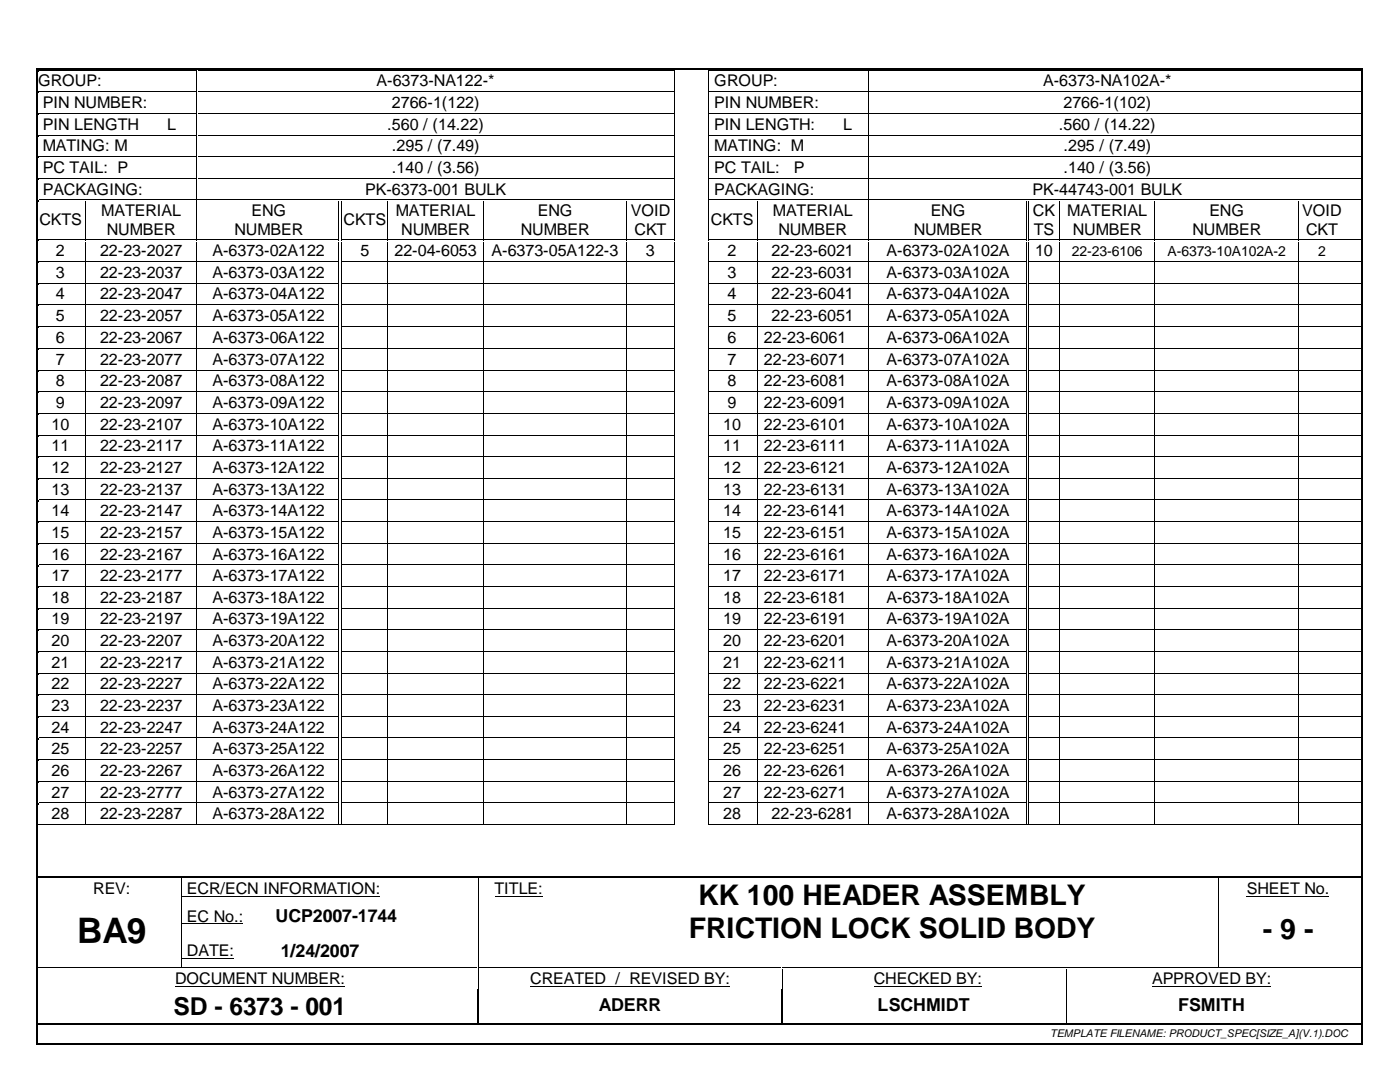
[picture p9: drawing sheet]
<svg xmlns="http://www.w3.org/2000/svg" width="279mm" height="216mm" viewBox="0 0 279 216" stroke-linecap="round" stroke-linejoin="round" font-family="sans-serif">
<defs><g id="words">
<text font-size="7" x="15.4" y="188.2">BA9</text>
<g font-size="5.7">
<text x="139.3" y="180.6">KK 100 HEADER ASSEMBLY</text>
<text x="137.5" y="187.1">FRICTION LOCK SOLID BODY</text>
<text x="252" y="187.3">- 9 -</text>
</g>
<text font-size="4.9" x="34.6" y="202.6">SD - 6373 - 001</text>
<g font-size="3.6">
<text x="55" y="184">UCP2007-1744</text>
<text x="56" y="190.9">1/24/2007</text>
<text x="119.5" y="201.8">ADERR</text>
<text x="175.2" y="201.8">LSCHMIDT</text>
<text x="235.1" y="201.8">FSMITH</text>
</g>
<g font-size="3.2">
<text x="7.6" y="17.3">GROUP:</text>
<text x="75.2" y="17.3">A-6373-NA122-*</text>
<text x="142.6" y="17.3">GROUP:</text>
<text x="208.2" y="17.3">A-6373-NA102A-*</text>
<text x="8.5" y="21.6">PIN NUMBER:</text>
<text x="78.2" y="21.6">2766-1(122)</text>
<text x="142.6" y="21.6">PIN NUMBER:</text>
<text x="212.2" y="21.6">2766-1(102)</text>
<text x="8.5" y="25.9">PIN LENGTH</text>
<text x="33.3" y="25.9">L</text>
<text x="77.3" y="25.9">.560 / (14.22)</text>
<text x="142.6" y="25.9">PIN LENGTH:</text>
<text x="168.3" y="25.9">L</text>
<text x="211.3" y="25.9">.560 / (14.22)</text>
<text x="8.5" y="30.2">MATING: M</text>
<text x="8.5" y="34.5">PC TAIL: P</text>
<text x="78.2" y="30.2">.295 / (7.49)</text>
<text x="78.2" y="34.5">.140 / (3.56)</text>
<text x="142.6" y="30.2">MATING: M</text>
<text x="142.6" y="34.5">PC TAIL:</text>
<text x="158.4" y="34.5">P</text>
<text x="212.2" y="30.2">.295 / (7.49)</text>
<text x="212.2" y="34.5">.140 / (3.56)</text>
<text x="8.5" y="38.8">PACKAGING:</text>
<text x="72.9" y="38.8">PK-6373-001 BULK</text>
<text x="142.6" y="38.8">PACKAGING:</text>
<text x="206.1" y="38.8">PK-44743-001 BULK</text>
<text x="7.9" y="44.9">CKTS</text>
<text x="20.2" y="43.2">MATERIAL</text>
<text x="21.3" y="46.8">NUMBER</text>
<text x="46.8" y="46.8">NUMBER</text>
<text x="50.2" y="43.2">ENG</text>
<text x="68.6" y="44.9">CKTS</text>
<text x="79" y="43.2">MATERIAL</text>
<text x="80.1" y="46.8">NUMBER</text>
<text x="103.9" y="46.8">NUMBER</text>
<text x="107.3" y="43.2">ENG</text>
<text x="125.9" y="43.2">VOID</text>
<text x="126.6" y="46.8">CKT</text>
<text x="141.9" y="44.9">CKTS</text>
<text x="154.2" y="43.2">MATERIAL</text>
<text x="155.3" y="46.8">NUMBER</text>
<text x="182.4" y="46.8">NUMBER</text>
<text x="185.7" y="43.2">ENG</text>
<text x="206.1" y="43.2">CK</text>
<text x="206.3" y="46.8">TS</text>
<text x="213" y="43.2">MATERIAL</text>
<text x="214.1" y="46.8">NUMBER</text>
<text x="238" y="46.8">NUMBER</text>
<text x="241.4" y="43.2">ENG</text>
<text x="259.9" y="43.2">VOID</text>
<text x="260.7" y="46.8">CKT</text>
<text x="11.2" y="51.1">2</text>
<text x="20" y="51.1">22-23-2027</text>
<text x="42.4" y="51.1">A-6373-02A122</text>
<text x="71.9" y="51.1">5</text>
<text x="78.7" y="51.1">22-04-6053</text>
<text x="98.1" y="51.1">A-6373-05A122-3</text>
<text x="128.9" y="51.1">3</text>
<text x="145.2" y="51.1">2</text>
<text x="154" y="51.1">22-23-6021</text>
<text x="176.9" y="51.1">A-6373-02A102A</text>
<text x="206.6" y="51.1">10</text>
<text x="11.2" y="55.4">3</text>
<text x="11.2" y="59.8">4</text>
<text x="20" y="55.4">22-23-2037</text>
<text x="20" y="59.8">22-23-2047</text>
<text x="42.4" y="55.4">A-6373-03A122</text>
<text x="42.4" y="59.8">A-6373-04A122</text>
<text x="145.2" y="55.4">3</text>
<text x="145.2" y="59.8">4</text>
<text x="154" y="55.4">22-23-6031</text>
<text x="154" y="59.8">22-23-6041</text>
<text x="176.9" y="55.4">A-6373-03A102A</text>
<text x="176.9" y="59.8">A-6373-04A102A</text>
<text x="11.2" y="64.1">5</text>
<text x="20" y="64.1">22-23-2057</text>
<text x="42.4" y="64.1">A-6373-05A122</text>
<text x="145.2" y="64.1">5</text>
<text x="154" y="64.1">22-23-6051</text>
<text x="176.9" y="64.1">A-6373-05A102A</text>
<text x="11.2" y="68.5">6</text>
<text x="20" y="68.5">22-23-2067</text>
<text x="42.4" y="68.5">A-6373-06A122</text>
<text x="145.2" y="68.5">6</text>
<text x="152.5" y="68.5">22-23-6061</text>
<text x="176.9" y="68.5">A-6373-06A102A</text>
<text x="11.2" y="72.8">7</text>
<text x="11.2" y="77.1">8</text>
<text x="20" y="72.8">22-23-2077</text>
<text x="20" y="77.1">22-23-2087</text>
<text x="42.4" y="72.8">A-6373-07A122</text>
<text x="42.4" y="77.1">A-6373-08A122</text>
<text x="145.2" y="72.8">7</text>
<text x="145.2" y="77.1">8</text>
<text x="152.5" y="72.8">22-23-6071</text>
<text x="152.5" y="77.1">22-23-6081</text>
<text x="176.9" y="72.8">A-6373-07A102A</text>
<text x="176.9" y="77.1">A-6373-08A102A</text>
<text x="11.2" y="81.4">9</text>
<text x="20" y="81.4">22-23-2097</text>
<text x="42.4" y="81.4">A-6373-09A122</text>
<text x="145.2" y="81.4">9</text>
<text x="152.5" y="81.4">22-23-6091</text>
<text x="176.9" y="81.4">A-6373-09A102A</text>
<text x="10.3" y="85.7">10</text>
<text x="20" y="85.7">22-23-2107</text>
<text x="42.4" y="85.7">A-6373-10A122</text>
<text x="144.3" y="85.7">10</text>
<text x="152.5" y="85.7">22-23-6101</text>
<text x="176.9" y="85.7">A-6373-10A102A</text>
<text x="10.3" y="90.1">11</text>
<text x="10.3" y="94.4">12</text>
<text x="20" y="90.1">22-23-2117</text>
<text x="20" y="94.4">22-23-2127</text>
<text x="42.4" y="90.1">A-6373-11A122</text>
<text x="42.4" y="94.4">A-6373-12A122</text>
<text x="144.3" y="90.1">11</text>
<text x="144.3" y="94.4">12</text>
<text x="152.5" y="90.1">22-23-6111</text>
<text x="152.5" y="94.4">22-23-6121</text>
<text x="176.9" y="90.1">A-6373-11A102A</text>
<text x="176.9" y="94.4">A-6373-12A102A</text>
<text x="10.3" y="98.7">13</text>
<text x="20" y="98.7">22-23-2137</text>
<text x="42.4" y="98.7">A-6373-13A122</text>
<text x="144.3" y="98.7">13</text>
<text x="152.5" y="98.7">22-23-6131</text>
<text x="176.9" y="98.7">A-6373-13A102A</text>
<text x="10.3" y="103">14</text>
<text x="10.3" y="107.3">15</text>
<text x="20" y="103">22-23-2147</text>
<text x="20" y="107.3">22-23-2157</text>
<text x="42.4" y="103">A-6373-14A122</text>
<text x="42.4" y="107.3">A-6373-15A122</text>
<text x="144.3" y="103">14</text>
<text x="144.3" y="107.3">15</text>
<text x="152.5" y="103">22-23-6141</text>
<text x="152.5" y="107.3">22-23-6151</text>
<text x="176.9" y="103">A-6373-14A102A</text>
<text x="176.9" y="107.3">A-6373-15A102A</text>
<text x="10.3" y="111.7">16</text>
<text x="20" y="111.7">22-23-2167</text>
<text x="42.4" y="111.7">A-6373-16A122</text>
<text x="144.3" y="111.7">16</text>
<text x="152.5" y="111.7">22-23-6161</text>
<text x="176.9" y="111.7">A-6373-16A102A</text>
<text x="10.3" y="116">17</text>
<text x="20" y="116">22-23-2177</text>
<text x="42.4" y="116">A-6373-17A122</text>
<text x="144.3" y="116">17</text>
<text x="152.5" y="116">22-23-6171</text>
<text x="176.9" y="116">A-6373-17A102A</text>
<text x="10.3" y="120.3">18</text>
<text x="10.3" y="124.6">19</text>
<text x="20" y="120.3">22-23-2187</text>
<text x="20" y="124.6">22-23-2197</text>
<text x="42.4" y="120.3">A-6373-18A122</text>
<text x="42.4" y="124.6">A-6373-19A122</text>
<text x="144.3" y="120.3">18</text>
<text x="144.3" y="124.6">19</text>
<text x="152.5" y="120.3">22-23-6181</text>
<text x="152.5" y="124.6">22-23-6191</text>
<text x="176.9" y="120.3">A-6373-18A102A</text>
<text x="176.9" y="124.6">A-6373-19A102A</text>
<text x="10.3" y="128.9">20</text>
<text x="20" y="128.9">22-23-2207</text>
<text x="42.4" y="128.9">A-6373-20A122</text>
<text x="144.3" y="128.9">20</text>
<text x="152.5" y="128.9">22-23-6201</text>
<text x="176.9" y="128.9">A-6373-20A102A</text>
<text x="10.3" y="133.2">21</text>
<text x="10.3" y="137.6">22</text>
<text x="20" y="133.2">22-23-2217</text>
<text x="20" y="137.6">22-23-2227</text>
<text x="42.4" y="133.2">A-6373-21A122</text>
<text x="42.4" y="137.6">A-6373-22A122</text>
<text x="144.3" y="133.2">21</text>
<text x="144.3" y="137.6">22</text>
<text x="152.5" y="133.2">22-23-6211</text>
<text x="152.5" y="137.6">22-23-6221</text>
<text x="176.9" y="133.2">A-6373-21A102A</text>
<text x="176.9" y="137.6">A-6373-22A102A</text>
<text x="10.3" y="141.9">23</text>
<text x="20" y="141.9">22-23-2237</text>
<text x="42.4" y="141.9">A-6373-23A122</text>
<text x="144.3" y="141.9">23</text>
<text x="152.5" y="141.9">22-23-6231</text>
<text x="176.9" y="141.9">A-6373-23A102A</text>
<text x="10.3" y="146.2">24</text>
<text x="20" y="146.2">22-23-2247</text>
<text x="42.4" y="146.2">A-6373-24A122</text>
<text x="144.3" y="146.2">24</text>
<text x="152.5" y="146.2">22-23-6241</text>
<text x="176.9" y="146.2">A-6373-24A102A</text>
<text x="10.3" y="150.5">25</text>
<text x="10.3" y="154.8">26</text>
<text x="20" y="150.5">22-23-2257</text>
<text x="20" y="154.8">22-23-2267</text>
<text x="42.4" y="150.5">A-6373-25A122</text>
<text x="42.4" y="154.8">A-6373-26A122</text>
<text x="144.3" y="150.5">25</text>
<text x="144.3" y="154.8">26</text>
<text x="152.5" y="150.5">22-23-6251</text>
<text x="152.5" y="154.8">22-23-6261</text>
<text x="176.9" y="150.5">A-6373-25A102A</text>
<text x="176.9" y="154.8">A-6373-26A102A</text>
<text x="10.3" y="159.2">27</text>
<text x="20" y="159.2">22-23-2777</text>
<text x="42.4" y="159.2">A-6373-27A122</text>
<text x="144.3" y="159.2">27</text>
<text x="152.5" y="159.2">22-23-6271</text>
<text x="176.9" y="159.2">A-6373-27A102A</text>
<text x="10.3" y="163.5">28</text>
<text x="20" y="163.5">22-23-2287</text>
<text x="42.4" y="163.5">A-6373-28A122</text>
<text x="144.3" y="163.5">28</text>
<text x="154" y="163.5">22-23-6281</text>
<text x="176.9" y="163.5">A-6373-28A102A</text>
<text x="18.6" y="178.4">REV:</text>
<text x="37.3" y="178.4">ECR/ECN INFORMATION:</text>
<text x="98.7" y="178.4">TITLE:</text>
<text x="248.8" y="178.4">SHEET No.</text>
<text x="37.3" y="183.9">EC No.:</text>
<text x="37.3" y="190.8">DATE:</text>
<text x="34.9" y="196.4">DOCUMENT NUMBER:</text>
<text x="105.8" y="196.4">CREATED / REVISED BY:</text>
<text x="174.4" y="196.4">CHECKED BY:</text>
<text x="229.9" y="196.4">APPROVED BY:</text>
</g>
<g font-size="2.8">
<text x="213.9" y="51">22-23-6106</text>
<text x="233" y="51">A-6373-10A102A-2</text>
<text x="263" y="51">2</text>
</g>
<text font-size="2.1" x="209.6" y="206.9">TEMPLATE FILENAME: PRODUCT_SPEC[SIZE_A](V.1).DOC</text>
</g></defs>
<g fill="none" stroke="#000" stroke-width=".2">
<path d="M7.8 14h31.4M7.8 18.3h31.4M39.3 13.9v4.3M39.3 18.7v3.8M39.4 14h95M39.4 18.3h95M134.6 13.9v4.3M134.6 18.7v3.8M141.3 13.9v4.3M141.3 18.7v3.8M141.5 14h31.7M141.5 18.3h31.7"/>
<path d="M173.3 13.9v4.3M173.3 18.7v3.8M173.5 14h95.1M173.5 18.3h98.2M268.9 14h3.1M7.8 22.6h31.4M7.8 26.9h31.4M7.8 31.3h31.4M7.8 35.6h31.4M7.8 39.9h9.2M17.3 39.9h21.9M39.3 23v3.8"/>
<path d="M39.3 27.3v3.8M39.3 31.6v3.9M39.3 36v3.8M39.4 22.6h95M39.4 26.9h95M39.4 31.3h95M39.4 35.6h95M39.4 39.9h28.1M67.7 39.9h9.6M77.5 39.9h18.8M96.6 39.9h28.3M125.2 39.9h9.2"/>
<path d="M134.6 23v3.8M134.6 27.3v3.8M134.6 31.6v3.9M134.6 36v3.8M141.3 23v3.8M141.3 27.3v3.8M141.3 31.6v3.9M141.3 36v3.8M141.5 22.6h31.7M141.5 26.9h31.7M141.5 31.3h31.7M141.5 35.6h31.7"/>
<path d="M141.5 39.9h9.5M151.3 39.9h21.9M173.3 23v3.8M173.3 27.3v3.8M173.3 31.6v3.9M173.3 36v3.8M173.5 22.6h98.2M173.5 26.9h98.2M173.5 31.3h98.2M173.5 35.6h98.2M173.5 39.9h31.1M204.9 39.9h6.4"/>
<path d="M211.6 39.9h18.8M230.6 39.9h28.4M259.2 39.9h12.5M7.8 47.9h9.2M7.8 52.2h9.2M7.8 56.5h9.2M17.1 40.3v7.4M17.1 48.2v3.9M17.1 52.6v3.9M17.1 56.9v3.9M17.3 47.9h21.9M17.3 52.2h21.9"/>
<path d="M17.3 56.5h21.9M39.3 40.3v7.4M39.3 48.2v3.9M39.3 52.6v3.9M39.3 56.9v3.9M39.4 47.9h28.1M39.4 52.2h28.1M39.4 56.5h28.1M67.6 40.3v7.4M67.6 48.2v3.9M67.6 52.6v3.9M67.6 56.9v3.9"/>
<path d="M68.1 40.3v7.4M68.1 48.2v3.9M68.1 52.6v3.9M68.1 56.9v3.9M68.3 47.9h9M68.3 52.2h9M68.3 56.5h9M77.4 40.3v7.4M77.4 48.2v3.9M77.4 52.6v3.9M77.4 56.9v3.9M77.5 47.9h18.8"/>
<path d="M77.5 52.2h18.8M77.5 56.5h18.8M96.5 40.3v7.4M96.5 48.2v3.9M96.5 52.6v3.9M96.5 56.9v3.9M96.6 47.9h28.3M96.6 52.2h28.3M96.6 56.5h28.3M125.1 40.3v7.4M125.1 48.2v3.9M125.1 52.6v3.9"/>
<path d="M125.1 56.9v3.9M125.2 47.9h9.2M125.2 52.2h9.2M125.2 56.5h9.2M134.6 40.3v7.4M134.6 48.2v3.9M134.6 52.6v3.9M134.6 56.9v3.9M141.3 40.3v7.4M141.3 48.2v3.9M141.3 52.6v3.9M141.3 56.9v3.9"/>
<path d="M141.5 47.9h9.5M141.5 52.2h9.5M141.5 56.5h9.5M151.2 40.3v7.4M151.2 48.2v3.9M151.2 52.6v3.9M151.2 56.9v3.9M151.3 47.9h21.9M151.3 52.2h21.9M151.3 56.5h21.9M173.3 40.3v7.4M173.3 48.2v3.9"/>
<path d="M173.3 52.6v3.9M173.3 56.9v3.9M173.5 47.9h31.1M173.5 52.2h31.1M173.5 56.5h31.1M204.8 40.3v7.4M204.8 48.2v3.9M204.8 52.6v3.9M204.8 56.9v3.9M205.3 40.3v7.4M205.3 48.2v3.9M205.3 52.6v3.9"/>
<path d="M205.3 56.9v3.9M205.5 47.9h5.8M205.5 52.2h5.8M205.5 56.5h5.8M211.4 40.3v7.4M211.4 48.2v3.9M211.4 52.6v3.9M211.4 56.9v3.9M211.6 47.9h18.8M211.6 52.2h18.8M211.6 56.5h18.8M230.5 40.3v7.4"/>
<path d="M230.5 48.2v3.9M230.5 52.6v3.9M230.5 56.9v3.9M230.6 47.9h28.4M230.6 52.2h28.4M230.6 56.5h28.4M259.1 40.3v7.4M259.1 48.2v3.9M259.1 52.6v3.9M259.1 56.9v3.9M259.2 47.9h12.5M259.2 52.2h12.5"/>
<path d="M259.2 56.5h12.5M7.8 60.8h9.2M7.8 65.2h9.2M7.8 69.5h9.2M7.8 73.9h9.2M7.8 78.2h9.2M17.1 61.2v3.9M17.1 65.6v3.8M17.1 69.9v3.8M17.1 74.2v3.8M17.1 78.5v3.9M17.3 60.8h21.9"/>
<path d="M17.3 65.2h21.9M17.3 69.5h21.9M17.3 73.9h21.9M17.3 78.2h21.9M39.3 61.2v3.9M39.3 65.6v3.8M39.3 69.9v3.8M39.3 74.2v3.8M39.3 78.5v3.9M39.4 60.8h28.1M39.4 65.2h28.1M39.4 69.5h28.1"/>
<path d="M39.4 73.9h28.1M39.4 78.2h28.1M67.6 61.2v3.9M67.6 65.6v3.8M67.6 69.9v3.8M67.6 74.2v3.8M67.6 78.5v3.9M68.1 61.2v3.9M68.1 65.6v3.8M68.1 69.9v3.8M68.1 74.2v3.8M68.1 78.5v3.9"/>
<path d="M68.3 60.8h9M68.3 65.2h9M68.3 69.5h9M68.3 73.9h9M68.3 78.2h9M77.4 61.2v3.9M77.4 65.6v3.8M77.4 69.9v3.8M77.4 74.2v3.8M77.4 78.5v3.9M77.5 60.8h18.8M77.5 65.2h18.8"/>
<path d="M77.5 69.5h18.8M77.5 73.9h18.8M77.5 78.2h18.8M96.5 61.2v3.9M96.5 65.6v3.8M96.5 69.9v3.8M96.5 74.2v3.8M96.5 78.5v3.9M96.6 60.8h28.3M96.6 65.2h28.3M96.6 69.5h28.3M96.6 73.9h28.3"/>
<path d="M96.6 78.2h28.3M125.1 61.2v3.9M125.1 65.6v3.8M125.1 69.9v3.8M125.1 74.2v3.8M125.1 78.5v3.9M125.2 60.8h9.2M125.2 65.2h9.2M125.2 69.5h9.2M125.2 73.9h9.2M125.2 78.2h9.2M134.6 61.2v3.9"/>
<path d="M134.6 65.6v3.8M134.6 69.9v3.8M134.6 74.2v3.8M134.6 78.5v3.9M141.3 61.2v3.9M141.3 65.6v3.8M141.3 69.9v3.8M141.3 74.2v3.8M141.3 78.5v3.9M141.5 60.8h9.5M141.5 65.2h9.5M141.5 69.5h9.5"/>
<path d="M141.5 73.9h9.5M141.5 78.2h9.5M151.2 61.2v3.9M151.2 65.6v3.8M151.2 69.9v3.8M151.2 74.2v3.8M151.2 78.5v3.9M151.3 60.8h21.9M151.3 65.2h21.9M151.3 69.5h21.9M151.3 73.9h21.9M151.3 78.2h21.9"/>
<path d="M173.3 61.2v3.9M173.3 65.6v3.8M173.3 69.9v3.8M173.3 74.2v3.8M173.3 78.5v3.9M173.5 60.8h31.1M173.5 65.2h31.1M173.5 69.5h31.1M173.5 73.9h31.1M173.5 78.2h31.1M204.8 61.2v3.9M204.8 65.6v3.8"/>
<path d="M204.8 69.9v3.8M204.8 74.2v3.8M204.8 78.5v3.9M205.3 61.2v3.9M205.3 65.6v3.8M205.3 69.9v3.8M205.3 74.2v3.8M205.3 78.5v3.9M205.5 60.8h5.8M205.5 65.2h5.8M205.5 69.5h5.8M205.5 73.9h5.8"/>
<path d="M205.5 78.2h5.8M211.4 61.2v3.9M211.4 65.6v3.8M211.4 69.9v3.8M211.4 74.2v3.8M211.4 78.5v3.9M211.6 60.8h18.8M211.6 65.2h18.8M211.6 69.5h18.8M211.6 73.9h18.8M211.6 78.2h18.8M230.5 61.2v3.9"/>
<path d="M230.5 65.6v3.8M230.5 69.9v3.8M230.5 74.2v3.8M230.5 78.5v3.9M230.6 60.8h28.4M230.6 65.2h28.4M230.6 69.5h28.4M230.6 73.9h28.4M230.6 78.2h28.4M259.1 61.2v3.9M259.1 65.6v3.8M259.1 69.9v3.8"/>
<path d="M259.1 74.2v3.8M259.1 78.5v3.9M259.2 60.8h12.5M259.2 65.2h12.5M259.2 69.5h12.5M259.2 73.9h12.5M259.2 78.2h12.5M7.8 82.5h9.2M7.8 86.8h9.2M7.8 91.1h9.2M7.8 95.4h9.2M7.8 99.8h9.2"/>
<path d="M17.1 82.9v3.8M17.1 87.2v3.8M17.1 91.5v3.8M17.1 95.8v3.8M17.3 82.5h21.9M17.3 86.8h21.9M17.3 91.1h21.9M17.3 95.4h21.9M17.3 99.8h21.9M39.3 82.9v3.8M39.3 87.2v3.8M39.3 91.5v3.8"/>
<path d="M39.3 95.8v3.8M39.4 82.5h28.1M39.4 86.8h28.1M39.4 91.1h28.1M39.4 95.4h28.1M39.4 99.8h28.1M67.6 82.9v3.8M67.6 87.2v3.8M67.6 91.5v3.8M67.6 95.8v3.8M68.1 82.9v3.8M68.1 87.2v3.8"/>
<path d="M68.1 91.5v3.8M68.1 95.8v3.8M68.3 82.5h9M68.3 86.8h9M68.3 91.1h9M68.3 95.4h9M68.3 99.8h9M77.4 82.9v3.8M77.4 87.2v3.8M77.4 91.5v3.8M77.4 95.8v3.8M77.5 82.5h18.8"/>
<path d="M77.5 86.8h18.8M77.5 91.1h18.8M77.5 95.4h18.8M77.5 99.8h18.8M96.5 82.9v3.8M96.5 87.2v3.8M96.5 91.5v3.8M96.5 95.8v3.8M96.6 82.5h28.3M96.6 86.8h28.3M96.6 91.1h28.3M96.6 95.4h28.3"/>
<path d="M96.6 99.8h28.3M125.1 82.9v3.8M125.1 87.2v3.8M125.1 91.5v3.8M125.1 95.8v3.8M125.2 82.5h9.2M125.2 86.8h9.2M125.2 91.1h9.2M125.2 95.4h9.2M125.2 99.8h9.2M134.6 82.9v3.8M134.6 87.2v3.8"/>
<path d="M134.6 91.5v3.8M134.6 95.8v3.8M141.3 82.9v3.8M141.3 87.2v3.8M141.3 91.5v3.8M141.3 95.8v3.8M141.5 82.5h9.5M141.5 86.8h9.5M141.5 91.1h9.5M141.5 95.4h9.5M141.5 99.8h9.5M151.2 82.9v3.8"/>
<path d="M151.2 87.2v3.8M151.2 91.5v3.8M151.2 95.8v3.8M151.3 82.5h21.9M151.3 86.8h21.9M151.3 91.1h21.9M151.3 95.4h21.9M151.3 99.8h21.9M173.3 82.9v3.8M173.3 87.2v3.8M173.3 91.5v3.8M173.3 95.8v3.8"/>
<path d="M173.5 82.5h31.1M173.5 86.8h31.1M173.5 91.1h31.1M173.5 95.4h31.1M173.5 99.8h31.1M204.8 82.9v3.8M204.8 87.2v3.8M204.8 91.5v3.8M204.8 95.8v3.8M205.3 82.9v3.8M205.3 87.2v3.8M205.3 91.5v3.8"/>
<path d="M205.3 95.8v3.8M205.5 82.5h5.8M205.5 86.8h5.8M205.5 91.1h5.8M205.5 95.4h5.8M205.5 99.8h5.8M211.4 82.9v3.8M211.4 87.2v3.8M211.4 91.5v3.8M211.4 95.8v3.8M211.6 82.5h18.8M211.6 86.8h18.8"/>
<path d="M211.6 91.1h18.8M211.6 95.4h18.8M211.6 99.8h18.8M230.5 82.9v3.8M230.5 87.2v3.8M230.5 91.5v3.8M230.5 95.8v3.8M230.6 82.5h28.4M230.6 86.8h28.4M230.6 91.1h28.4M230.6 95.4h28.4M230.6 99.8h28.4"/>
<path d="M259.1 82.9v3.8M259.1 87.2v3.8M259.1 91.5v3.8M259.1 95.8v3.8M259.2 82.5h12.5M259.2 86.8h12.5M259.2 91.1h12.5M259.2 95.4h12.5M259.2 99.8h12.5M7.8 104.1h9.2M7.8 108.4h9.2M7.8 112.7h9.2"/>
<path d="M7.8 117h9.2M17.1 100.1v3.8M17.1 104.5v3.8M17.1 108.8v3.8M17.1 113.1v3.8M17.1 117.4v3.8M17.3 104.1h21.9M17.3 108.4h21.9M17.3 112.7h21.9M17.3 117h21.9M39.3 100.1v3.8M39.3 104.5v3.8"/>
<path d="M39.3 108.8v3.8M39.3 113.1v3.8M39.3 117.4v3.8M39.4 104.1h28.1M39.4 108.4h28.1M39.4 112.7h28.1M39.4 117h28.1M67.6 100.1v3.8M67.6 104.5v3.8M67.6 108.8v3.8M67.6 113.1v3.8M67.6 117.4v3.8"/>
<path d="M68.1 100.1v3.8M68.1 104.5v3.8M68.1 108.8v3.8M68.1 113.1v3.8M68.1 117.4v3.8M68.3 104.1h9M68.3 108.4h9M68.3 112.7h9M68.3 117h9M77.4 100.1v3.8M77.4 104.5v3.8M77.4 108.8v3.8"/>
<path d="M77.4 113.1v3.8M77.4 117.4v3.8M77.5 104.1h18.8M77.5 108.4h18.8M77.5 112.7h18.8M77.5 117h18.8M96.5 100.1v3.8M96.5 104.5v3.8M96.5 108.8v3.8M96.5 113.1v3.8M96.5 117.4v3.8M96.6 104.1h28.3"/>
<path d="M96.6 108.4h28.3M96.6 112.7h28.3M96.6 117h28.3M125.1 100.1v3.8M125.1 104.5v3.8M125.1 108.8v3.8M125.1 113.1v3.8M125.1 117.4v3.8M125.2 104.1h9.2M125.2 108.4h9.2M125.2 112.7h9.2M125.2 117h9.2"/>
<path d="M134.6 100.1v3.8M134.6 104.5v3.8M134.6 108.8v3.8M134.6 113.1v3.8M134.6 117.4v3.8M141.3 100.1v3.8M141.3 104.5v3.8M141.3 108.8v3.8M141.3 113.1v3.8M141.3 117.4v3.8M141.5 104.1h9.5M141.5 108.4h9.5"/>
<path d="M141.5 112.7h9.5M141.5 117h9.5M151.2 100.1v3.8M151.2 104.5v3.8M151.2 108.8v3.8M151.2 113.1v3.8M151.2 117.4v3.8M151.3 104.1h21.9M151.3 108.4h21.9M151.3 112.7h21.9M151.3 117h21.9M173.3 100.1v3.8"/>
<path d="M173.3 104.5v3.8M173.3 108.8v3.8M173.3 113.1v3.8M173.3 117.4v3.8M173.5 104.1h31.1M173.5 108.4h31.1M173.5 112.7h31.1M173.5 117h31.1M204.8 100.1v3.8M204.8 104.5v3.8M204.8 108.8v3.8M204.8 113.1v3.8"/>
<path d="M204.8 117.4v3.8M205.3 100.1v3.8M205.3 104.5v3.8M205.3 108.8v3.8M205.3 113.1v3.8M205.3 117.4v3.8M205.5 104.1h5.8M205.5 108.4h5.8M205.5 112.7h5.8M205.5 117h5.8M211.4 100.1v3.8M211.4 104.5v3.8"/>
<path d="M211.4 108.8v3.8M211.4 113.1v3.8M211.4 117.4v3.8M211.6 104.1h18.8M211.6 108.4h18.8M211.6 112.7h18.8M211.6 117h18.8M230.5 100.1v3.8M230.5 104.5v3.8M230.5 108.8v3.8M230.5 113.1v3.8M230.5 117.4v3.8"/>
<path d="M230.6 104.1h28.4M230.6 108.4h28.4M230.6 112.7h28.4M230.6 117h28.4M259.1 100.1v3.8M259.1 104.5v3.8M259.1 108.8v3.8M259.1 113.1v3.8M259.1 117.4v3.8M259.2 104.1h12.5M259.2 108.4h12.5M259.2 112.7h12.5"/>
<path d="M259.2 117h12.5M7.8 121.3h9.2M7.8 125.7h9.2M7.8 130h9.2M7.8 134.3h9.2M7.8 138.6h9.2M17.1 121.7v3.8M17.1 126v3.9M17.1 130.4v3.8M17.1 134.7v3.8M17.1 139v3.8M17.3 121.3h21.9"/>
<path d="M17.3 125.7h21.9M17.3 130h21.9M17.3 134.3h21.9M17.3 138.6h21.9M39.3 121.7v3.8M39.3 126v3.9M39.3 130.4v3.8M39.3 134.7v3.8M39.3 139v3.8M39.4 121.3h28.1M39.4 125.7h28.1M39.4 130h28.1"/>
<path d="M39.4 134.3h28.1M39.4 138.6h28.1M67.6 121.7v3.8M67.6 126v3.9M67.6 130.4v3.8M67.6 134.7v3.8M67.6 139v3.8M68.1 121.7v3.8M68.1 126v3.9M68.1 130.4v3.8M68.1 134.7v3.8M68.1 139v3.8"/>
<path d="M68.3 121.3h9M68.3 125.7h9M68.3 130h9M68.3 134.3h9M68.3 138.6h9M77.4 121.7v3.8M77.4 126v3.9M77.4 130.4v3.8M77.4 134.7v3.8M77.4 139v3.8M77.5 121.3h18.8M77.5 125.7h18.8"/>
<path d="M77.5 130h18.8M77.5 134.3h18.8M77.5 138.6h18.8M96.5 121.7v3.8M96.5 126v3.9M96.5 130.4v3.8M96.5 134.7v3.8M96.5 139v3.8M96.6 121.3h28.3M96.6 125.7h28.3M96.6 130h28.3M96.6 134.3h28.3"/>
<path d="M96.6 138.6h28.3M125.1 121.7v3.8M125.1 126v3.9M125.1 130.4v3.8M125.1 134.7v3.8M125.1 139v3.8M125.2 121.3h9.2M125.2 125.7h9.2M125.2 130h9.2M125.2 134.3h9.2M125.2 138.6h9.2M134.6 121.7v3.8"/>
<path d="M134.6 126v3.9M134.6 130.4v3.8M134.6 134.7v3.8M134.6 139v3.8M141.3 121.7v3.8M141.3 126v3.9M141.3 130.4v3.8M141.3 134.7v3.8M141.3 139v3.8M141.5 121.3h9.5M141.5 125.7h9.5M141.5 130h9.5"/>
<path d="M141.5 134.3h9.5M141.5 138.6h9.5M151.2 121.7v3.8M151.2 126v3.9M151.2 130.4v3.8M151.2 134.7v3.8M151.2 139v3.8M151.3 121.3h21.9M151.3 125.7h21.9M151.3 130h21.9M151.3 134.3h21.9M151.3 138.6h21.9"/>
<path d="M173.3 121.7v3.8M173.3 126v3.9M173.3 130.4v3.8M173.3 134.7v3.8M173.3 139v3.8M173.5 121.3h31.1M173.5 125.7h31.1M173.5 130h31.1M173.5 134.3h31.1M173.5 138.6h31.1M204.8 121.7v3.8M204.8 126v3.9"/>
<path d="M204.8 130.4v3.8M204.8 134.7v3.8M204.8 139v3.8M205.3 121.7v3.8M205.3 126v3.9M205.3 130.4v3.8M205.3 134.7v3.8M205.3 139v3.8M205.5 121.3h5.8M205.5 125.7h5.8M205.5 130h5.8M205.5 134.3h5.8"/>
<path d="M205.5 138.6h5.8M211.4 121.7v3.8M211.4 126v3.9M211.4 130.4v3.8M211.4 134.7v3.8M211.4 139v3.8M211.6 121.3h18.8M211.6 125.7h18.8M211.6 130h18.8M211.6 134.3h18.8M211.6 138.6h18.8M230.5 121.7v3.8"/>
<path d="M230.5 126v3.9M230.5 130.4v3.8M230.5 134.7v3.8M230.5 139v3.8M230.6 121.3h28.4M230.6 125.7h28.4M230.6 130h28.4M230.6 134.3h28.4M230.6 138.6h28.4M259.1 121.7v3.8M259.1 126v3.9M259.1 130.4v3.8"/>
<path d="M259.1 134.7v3.8M259.1 139v3.8M259.2 121.3h12.5M259.2 125.7h12.5M259.2 130h12.5M259.2 134.3h12.5M259.2 138.6h12.5M7.8 142.9h9.2M7.8 147.3h9.2M7.8 151.6h9.2M7.8 155.9h9.2M17.1 143.3v3.8"/>
<path d="M17.1 147.6v3.8M17.1 152v3.8M17.1 156.3v3.8M17.3 142.9h21.9M17.3 147.3h21.9M17.3 151.6h21.9M17.3 155.9h21.9M39.3 143.3v3.8M39.3 147.6v3.8M39.3 152v3.8M39.3 156.3v3.8M39.4 142.9h28.1"/>
<path d="M39.4 147.3h28.1M39.4 151.6h28.1M39.4 155.9h28.1M67.6 143.3v3.8M67.6 147.6v3.8M67.6 152v3.8M67.6 156.3v3.8M68.1 143.3v3.8M68.1 147.6v3.8M68.1 152v3.8M68.1 156.3v3.8M68.3 142.9h9"/>
<path d="M68.3 147.3h9M68.3 151.6h9M68.3 155.9h9M77.4 143.3v3.8M77.4 147.6v3.8M77.4 152v3.8M77.4 156.3v3.8M77.5 142.9h18.8M77.5 147.3h18.8M77.5 151.6h18.8M77.5 155.9h18.8M96.5 143.3v3.8"/>
<path d="M96.5 147.6v3.8M96.5 152v3.8M96.5 156.3v3.8M96.6 142.9h28.3M96.6 147.3h28.3M96.6 151.6h28.3M96.6 155.9h28.3M125.1 143.3v3.8M125.1 147.6v3.8M125.1 152v3.8M125.1 156.3v3.8M125.2 142.9h9.2"/>
<path d="M125.2 147.3h9.2M125.2 151.6h9.2M125.2 155.9h9.2M134.6 143.3v3.8M134.6 147.6v3.8M134.6 152v3.8M134.6 156.3v3.8M141.3 143.3v3.8M141.3 147.6v3.8M141.3 152v3.8M141.3 156.3v3.8M141.5 142.9h9.5"/>
<path d="M141.5 147.3h9.5M141.5 151.6h9.5M141.5 155.9h9.5M151.2 143.3v3.8M151.2 147.6v3.8M151.2 152v3.8M151.2 156.3v3.8M151.3 142.9h21.9M151.3 147.3h21.9M151.3 151.6h21.9M151.3 155.9h21.9M173.3 143.3v3.8"/>
<path d="M173.3 147.6v3.8M173.3 152v3.8M173.3 156.3v3.8M173.5 142.9h31.1M173.5 147.3h31.1M173.5 151.6h31.1M173.5 155.9h31.1M204.8 143.3v3.8M204.8 147.6v3.8M204.8 152v3.8M204.8 156.3v3.8M205.3 143.3v3.8"/>
<path d="M205.3 147.6v3.8M205.3 152v3.8M205.3 156.3v3.8M205.5 142.9h5.8M205.5 147.3h5.8M205.5 151.6h5.8M205.5 155.9h5.8M211.4 143.3v3.8M211.4 147.6v3.8M211.4 152v3.8M211.4 156.3v3.8M211.6 142.9h18.8"/>
<path d="M211.6 147.3h18.8M211.6 151.6h18.8M211.6 155.9h18.8M230.5 143.3v3.8M230.5 147.6v3.8M230.5 152v3.8M230.5 156.3v3.8M230.6 142.9h28.4M230.6 147.3h28.4M230.6 151.6h28.4M230.6 155.9h28.4M259.1 143.3v3.8"/>
<path d="M259.1 147.6v3.8M259.1 152v3.8M259.1 156.3v3.8M259.2 142.9h12.5M259.2 147.3h12.5M259.2 151.6h12.5M259.2 155.9h12.5M7.8 160.2h9.2M7.8 164.5h9.2M17.1 160.6v3.8M17.3 160.2h21.9M17.3 164.5h21.9"/>
<path d="M36.2 175.5v3.6M36.4 178.8h39.4M39.3 160.6v3.8M39.4 160.2h28.1M39.4 164.5h28.1M67.6 160.6v3.8M67.7 164.5h9.6M68.1 160.6v3.8M68.3 160.2h9M77.4 160.6v3.8M77.5 160.2h18.8M77.5 164.5h18.8"/>
<path d="M95.4 175.5v3.6M96.5 160.6v3.8M96.6 160.2h28.3M96.6 164.5h28.3M98.7 178.8h9.6M125.1 160.6v3.8M125.2 160.2h9.2M125.2 164.5h9.2M134.6 160.6v3.8M141.3 160.6v3.8M141.5 160.2h9.5M141.5 164.5h9.5"/>
<path d="M151.2 160.6v3.8M151.3 160.2h21.9M151.3 164.5h21.9M173.3 160.6v3.8M173.5 160.2h31.1M173.5 164.5h31.1M204.8 160.6v3.8M204.9 164.5h6.4M205.3 160.6v3.8M205.5 160.2h5.8M211.4 160.6v3.8M211.6 160.2h18.8"/>
<path d="M211.6 164.5h18.8M230.5 160.6v3.8M230.6 160.2h28.4M230.6 164.5h28.4M243.2 175.5v3.6M248.8 178.8h16.4M259.1 160.6v3.8M259.2 160.2h12.5M259.2 164.5h12.5M7.6 193.1h28.4M34.9 196.8h33.9M36.2 180.1v6"/>
<path d="M36.2 187.1v5.8M36.4 184.3h12.1M36.4 191.2h10.2M36.4 193.1h17.1M53.8 193.1h41.4M95.4 180.1v6M95.4 187.1v5.8M95.4 193.5v3.8M95.6 193.1h16.9M105.8 196.8h39.8M112.8 193.1h43.1M156.1 193.5v3.8"/>
<path d="M156.3 193.1h56.4M174.4 196.8h21.5M212.8 193.5v3.8M212.8 198.1v6M213 193.1h30.1M229.9 196.8h23.7M243.2 180.1v6M243.2 187.1v5.8M243.4 193.1h28.3"/>
</g>
<g fill="none" stroke="#000" stroke-width=".25">
<path d="M7.4 13.9v194.3M7.6 13.7h264.1M271.9 13.9v194.3M7.6 175h28.4M36.5 175h58.7M95.7 175h16.8M112.9 175h130.2M243.5 175h27.4M95.4 198.1v6M156.1 198.1v6M7.6 204.3h87.6M7.6 208.4h264.1"/>
<path d="M95.7 204.3h60.2M156.4 204.3h56.3M213.1 204.3h57.6"/>
</g>
<g fill="#000">
<path d="M7.3 13.6h.2v.3h-.2zM7.6 13.9l.1 .4zM7.6 13.9l.1 .1zM7.6 18.3l.1 .3zM39.3 14.1v.2zM39.3 13.9v.1zM39.3 18.3v.3zM134.5 13.9l.1 .4zM134.5 13.9l.1 .1zM134.5 18.3l.1 .3zM141.3 13.9l.1 .4zM141.3 13.9l.1 .1z"/>
<path d="M141.3 18.3l.1 .3zM173.3 14.1l.1 .2zM173.3 13.9l.1 .1zM173.3 18.3l.1 .3zM268.7 13.9l.1 .1zM271.8 14.1v.2zM271.8 13.6h.2v.3h-.2zM7.6 22.6l.1 .3zM7.6 26.9l.1 .3zM7.6 31.2l.1 .4zM7.6 35.5l.1 .4zM17.1 39.9h.1z"/>
<path d="M39.3 22.6v.3zM39.3 26.9v.3zM39.3 31.2v.4zM39.3 35.5v.4zM67.5 39.9h.1zM96.4 39.9h.1zM125 39.9h.1zM134.5 22.6l.1 .3zM134.5 26.9l.1 .3zM134.5 31.2l.1 .4zM134.5 35.5l.1 .4zM141.3 22.6l.1 .3z"/>
<path d="M141.3 26.9l.1 .3zM141.3 31.2l.1 .4zM141.3 35.5l.1 .4zM151.1 39.9h.1zM173.3 22.6l.1 .3zM173.3 26.9l.1 .3zM173.3 31.2l.1 .4zM173.3 35.5l.1 .4zM204.7 39.9h.1zM211.4 39.9h.1zM230.4 39.9h.1zM7.6 39.9l.1 .3z"/>
<path d="M7.6 47.8l.1 .4zM7.6 52.1l.1 .4zM7.6 56.5l.1 .3zM17.1 40l.1 .2zM17.1 47.8l.1 .4zM17.1 52.1l.1 .4zM17.1 56.5l.1 .3zM39.3 39.9v.3zM39.3 47.8v.4zM39.3 52.1v.4zM39.3 56.5v.3zM67.5 40h.2v.2h-.2z"/>
<path d="M67.5 47.8h.2v.4h-.2zM67.5 52.1h.2v.4h-.2zM67.5 56.5h.2v.3h-.2zM68.1 40h.1v.2h-.1zM68.1 47.8h.1v.4h-.1zM68.1 52.1h.1v.4h-.1zM68.1 56.5h.1v.3h-.1zM77.4 40v.2zM77.4 47.8v.4zM77.4 52.1v.4zM77.4 56.5v.3zM96.4 40l.1 .2z"/>
<path d="M96.4 47.8l.1 .4zM96.4 52.1l.1 .4zM96.4 56.5l.1 .3zM125 40l.1 .2zM125 47.8l.1 .4zM125 52.1l.1 .4zM125 56.5l.1 .3zM134.5 39.9l.1 .3zM134.5 47.8l.1 .4zM134.5 52.1l.1 .4zM134.5 56.5l.1 .3zM141.3 39.9l.1 .3z"/>
<path d="M141.3 47.8l.1 .4zM141.3 52.1l.1 .4zM141.3 56.5l.1 .3zM151.1 40l.1 .2zM151.1 47.8l.1 .4zM151.1 52.1l.1 .4zM151.1 56.5l.1 .3zM173.3 39.9l.1 .3zM173.3 47.8l.1 .4zM173.3 52.1l.1 .4zM173.3 56.5l.1 .3zM204.7 40h.2v.2h-.2z"/>
<path d="M204.7 47.8h.2v.4h-.2zM204.7 52.1h.2v.4h-.2zM204.7 56.5h.2v.3h-.2zM205.2 40h.2v.2h-.2zM205.2 47.8h.2v.4h-.2zM205.2 52.1h.2v.4h-.2zM205.2 56.5h.2v.3h-.2zM211.4 40l.1 .2zM211.4 47.8l.1 .4zM211.4 52.1l.1 .4zM211.4 56.5l.1 .3zM230.4 40l.1 .2z"/>
<path d="M230.4 47.8l.1 .4zM230.4 52.1l.1 .4zM230.4 56.5l.1 .3zM259.1 40v.2zM259.1 47.8v.4zM259.1 52.1v.4zM259.1 56.5v.3zM7.6 60.8l.1 .3zM7.6 65.2l.1 .3zM7.6 69.5l.1 .3zM7.6 73.8l.1 .3zM7.6 78.1l.1 .4z"/>
<path d="M17.1 60.8l.1 .3zM17.1 65.2l.1 .3zM17.1 69.5l.1 .3zM17.1 73.8l.1 .3zM17.1 78.1l.1 .4zM39.3 60.8v.3zM39.3 65.2v.3zM39.3 69.5v.3zM39.3 73.8v.3zM39.3 78.1v.4zM67.5 60.8h.2v.3h-.2zM67.5 65.2h.2v.3h-.2z"/>
<path d="M67.5 69.5h.2v.3h-.2zM67.5 73.8h.2v.3h-.2zM67.5 78.1h.2v.4h-.2zM68.1 60.8h.1v.3h-.1zM68.1 65.2h.1v.3h-.1zM68.1 69.5h.1v.3h-.1zM68.1 73.8h.1v.3h-.1zM68.1 78.1h.1v.4h-.1zM77.4 60.8v.3zM77.4 65.2v.3zM77.4 69.5v.3zM77.4 73.8v.3z"/>
<path d="M77.4 78.1v.4zM96.4 60.8l.1 .3zM96.4 65.2l.1 .3zM96.4 69.5l.1 .3zM96.4 73.8l.1 .3zM96.4 78.1l.1 .4zM125 60.8l.1 .3zM125 65.2l.1 .3zM125 69.5l.1 .3zM125 73.8l.1 .3zM125 78.1l.1 .4zM134.5 60.8l.1 .3z"/>
<path d="M134.5 65.2l.1 .3zM134.5 69.5l.1 .3zM134.5 73.8l.1 .3zM134.5 78.1l.1 .4zM141.3 60.8l.1 .3zM141.3 65.2l.1 .3zM141.3 69.5l.1 .3zM141.3 73.8l.1 .3zM141.3 78.1l.1 .4zM151.1 60.8l.1 .3zM151.1 65.2l.1 .3zM151.1 69.5l.1 .3z"/>
<path d="M151.1 73.8l.1 .3zM151.1 78.1l.1 .4zM173.3 60.8l.1 .3zM173.3 65.2l.1 .3zM173.3 69.5l.1 .3zM173.3 73.8l.1 .3zM173.3 78.1l.1 .4zM204.7 60.8h.2v.3h-.2zM204.7 65.2h.2v.3h-.2zM204.7 69.5h.2v.3h-.2zM204.7 73.8h.2v.3h-.2zM204.7 78.1h.2v.4h-.2z"/>
<path d="M205.2 60.8h.2v.3h-.2zM205.2 65.2h.2v.3h-.2zM205.2 69.5h.2v.3h-.2zM205.2 73.8h.2v.3h-.2zM205.2 78.1h.2v.4h-.2zM211.4 60.8l.1 .3zM211.4 65.2l.1 .3zM211.4 69.5l.1 .3zM211.4 73.8l.1 .3zM211.4 78.1l.1 .4zM230.4 60.8l.1 .3zM230.4 65.2l.1 .3z"/>
<path d="M230.4 69.5l.1 .3zM230.4 73.8l.1 .3zM230.4 78.1l.1 .4zM259.1 60.8v.3zM259.1 65.2v.3zM259.1 69.5v.3zM259.1 73.8v.3zM259.1 78.1v.4zM7.6 82.4l.1 .4zM7.6 86.8l.1 .3zM7.6 91.1l.1 .3zM7.6 95.4l.1 .3z"/>
<path d="M17.1 82.4l.1 .4zM17.1 86.8l.1 .3zM17.1 91.1l.1 .3zM17.1 95.4l.1 .3zM39.3 82.4v.4zM39.3 86.8v.3zM39.3 91.1v.3zM39.3 95.4v.3zM67.5 82.4h.2v.4h-.2zM67.5 86.8h.2v.3h-.2zM67.5 91.1h.2v.3h-.2zM67.5 95.4h.2v.3h-.2z"/>
<path d="M68.1 82.4h.1v.4h-.1zM68.1 86.8h.1v.3h-.1zM68.1 91.1h.1v.3h-.1zM68.1 95.4h.1v.3h-.1zM77.4 82.4v.4zM77.4 86.8v.3zM77.4 91.1v.3zM77.4 95.4v.3zM96.4 82.4l.1 .4zM96.4 86.8l.1 .3zM96.4 91.1l.1 .3zM96.4 95.4l.1 .3z"/>
<path d="M125 82.4l.1 .4zM125 86.8l.1 .3zM125 91.1l.1 .3zM125 95.4l.1 .3zM134.5 82.4l.1 .4zM134.5 86.8l.1 .3zM134.5 91.1l.1 .3zM134.5 95.4l.1 .3zM141.3 82.4l.1 .4zM141.3 86.8l.1 .3zM141.3 91.1l.1 .3zM141.3 95.4l.1 .3z"/>
<path d="M151.1 82.4l.1 .4zM151.1 86.8l.1 .3zM151.1 91.1l.1 .3zM151.1 95.4l.1 .3zM173.3 82.4l.1 .4zM173.3 86.8l.1 .3zM173.3 91.1l.1 .3zM173.3 95.4l.1 .3zM204.7 82.4h.2v.4h-.2zM204.7 86.8h.2v.3h-.2zM204.7 91.1h.2v.3h-.2zM204.7 95.4h.2v.3h-.2z"/>
<path d="M205.2 82.4h.2v.4h-.2zM205.2 86.8h.2v.3h-.2zM205.2 91.1h.2v.3h-.2zM205.2 95.4h.2v.3h-.2zM211.4 82.4l.1 .4zM211.4 86.8l.1 .3zM211.4 91.1l.1 .3zM211.4 95.4l.1 .3zM230.4 82.4l.1 .4zM230.4 86.8l.1 .3zM230.4 91.1l.1 .3zM230.4 95.4l.1 .3z"/>
<path d="M259.1 82.4v.4zM259.1 86.8v.3zM259.1 91.1v.3zM259.1 95.4v.3zM7.6 99.7l.1 .4zM7.6 104l.1 .4zM7.6 108.4l.1 .3zM7.6 112.7l.1 .3zM7.6 117l.1 .3zM17.1 99.7l.1 .4zM17.1 104l.1 .4zM17.1 108.4l.1 .3z"/>
<path d="M17.1 112.7l.1 .3zM17.1 117l.1 .3zM39.3 99.7v.4zM39.3 104v.4zM39.3 108.4v.3zM39.3 112.7v.3zM39.3 117v.3zM67.5 99.7h.2v.4h-.2zM67.5 104h.2v.4h-.2zM67.5 108.4h.2v.3h-.2zM67.5 112.7h.2v.3h-.2zM67.5 117h.2v.3h-.2z"/>
<path d="M68.1 99.7h.1v.4h-.1zM68.1 104h.1v.4h-.1zM68.1 108.4h.1v.3h-.1zM68.1 112.7h.1v.3h-.1zM68.1 117h.1v.3h-.1zM77.4 99.7v.4zM77.4 104v.4zM77.4 108.4v.3zM77.4 112.7v.3zM77.4 117v.3zM96.4 99.7l.1 .4zM96.4 104l.1 .4z"/>
<path d="M96.4 108.4l.1 .3zM96.4 112.7l.1 .3zM96.4 117l.1 .3zM125 99.7l.1 .4zM125 104l.1 .4zM125 108.4l.1 .3zM125 112.7l.1 .3zM125 117l.1 .3zM134.5 99.7l.1 .4zM134.5 104l.1 .4zM134.5 108.4l.1 .3zM134.5 112.7l.1 .3z"/>
<path d="M134.5 117l.1 .3zM141.3 99.7l.1 .4zM141.3 104l.1 .4zM141.3 108.4l.1 .3zM141.3 112.7l.1 .3zM141.3 117l.1 .3zM151.1 99.7l.1 .4zM151.1 104l.1 .4zM151.1 108.4l.1 .3zM151.1 112.7l.1 .3zM151.1 117l.1 .3zM173.3 99.7l.1 .4z"/>
<path d="M173.3 104l.1 .4zM173.3 108.4l.1 .3zM173.3 112.7l.1 .3zM173.3 117l.1 .3zM204.7 99.7h.2v.4h-.2zM204.7 104h.2v.4h-.2zM204.7 108.4h.2v.3h-.2zM204.7 112.7h.2v.3h-.2zM204.7 117h.2v.3h-.2zM205.2 99.7h.2v.4h-.2zM205.2 104h.2v.4h-.2zM205.2 108.4h.2v.3h-.2z"/>
<path d="M205.2 112.7h.2v.3h-.2zM205.2 117h.2v.3h-.2zM211.4 99.7l.1 .4zM211.4 104l.1 .4zM211.4 108.4l.1 .3zM211.4 112.7l.1 .3zM211.4 117l.1 .3zM230.4 99.7l.1 .4zM230.4 104l.1 .4zM230.4 108.4l.1 .3zM230.4 112.7l.1 .3zM230.4 117l.1 .3z"/>
<path d="M259.1 99.7v.4zM259.1 104v.4zM259.1 108.4v.3zM259.1 112.7v.3zM259.1 117v.3zM7.6 121.3l.1 .3zM7.6 125.6l.1 .4zM7.6 129.9l.1 .4zM7.6 134.3l.1 .3zM7.6 138.6l.1 .3zM17.1 121.3l.1 .3zM17.1 125.6l.1 .4z"/>
<path d="M17.1 129.9l.1 .4zM17.1 134.3l.1 .3zM17.1 138.6l.1 .3zM39.3 121.3v.3zM39.3 125.6v.4zM39.3 129.9v.4zM39.3 134.3v.3zM39.3 138.6v.3zM67.5 121.3h.2v.3h-.2zM67.5 125.6h.2v.4h-.2zM67.5 129.9h.2v.4h-.2zM67.5 134.3h.2v.3h-.2z"/>
<path d="M67.5 138.6h.2v.3h-.2zM68.1 121.3h.1v.3h-.1zM68.1 125.6h.1v.4h-.1zM68.1 129.9h.1v.4h-.1zM68.1 134.3h.1v.3h-.1zM68.1 138.6h.1v.3h-.1zM77.4 121.3v.3zM77.4 125.6v.4zM77.4 129.9v.4zM77.4 134.3v.3zM77.4 138.6v.3zM96.4 121.3l.1 .3z"/>
<path d="M96.4 125.6l.1 .4zM96.4 129.9l.1 .4zM96.4 134.3l.1 .3zM96.4 138.6l.1 .3zM125 121.3l.1 .3zM125 125.6l.1 .4zM125 129.9l.1 .4zM125 134.3l.1 .3zM125 138.6l.1 .3zM134.5 121.3l.1 .3zM134.5 125.6l.1 .4zM134.5 129.9l.1 .4z"/>
<path d="M134.5 134.3l.1 .3zM134.5 138.6l.1 .3zM141.3 121.3l.1 .3zM141.3 125.6l.1 .4zM141.3 129.9l.1 .4zM141.3 134.3l.1 .3zM141.3 138.6l.1 .3zM151.1 121.3l.1 .3zM151.1 125.6l.1 .4zM151.1 129.9l.1 .4zM151.1 134.3l.1 .3zM151.1 138.6l.1 .3z"/>
<path d="M173.3 121.3l.1 .3zM173.3 125.6l.1 .4zM173.3 129.9l.1 .4zM173.3 134.3l.1 .3zM173.3 138.6l.1 .3zM204.7 121.3h.2v.3h-.2zM204.7 125.6h.2v.4h-.2zM204.7 129.9h.2v.4h-.2zM204.7 134.3h.2v.3h-.2zM204.7 138.6h.2v.3h-.2zM205.2 121.3h.2v.3h-.2zM205.2 125.6h.2v.4h-.2z"/>
<path d="M205.2 129.9h.2v.4h-.2zM205.2 134.3h.2v.3h-.2zM205.2 138.6h.2v.3h-.2zM211.4 121.3l.1 .3zM211.4 125.6l.1 .4zM211.4 129.9l.1 .4zM211.4 134.3l.1 .3zM211.4 138.6l.1 .3zM230.4 121.3l.1 .3zM230.4 125.6l.1 .4zM230.4 129.9l.1 .4zM230.4 134.3l.1 .3z"/>
<path d="M230.4 138.6l.1 .3zM259.1 121.3v.3zM259.1 125.6v.4zM259.1 129.9v.4zM259.1 134.3v.3zM259.1 138.6v.3zM7.6 142.9l.1 .3zM7.6 147.2l.1 .4zM7.6 151.5l.1 .4zM7.6 155.9l.1 .3zM17.1 142.9l.1 .3zM17.1 147.2l.1 .4z"/>
<path d="M17.1 151.5l.1 .4zM17.1 155.9l.1 .3zM39.3 142.9v.3zM39.3 147.2v.4zM39.3 151.5v.4zM39.3 155.9v.3zM67.5 142.9h.2v.3h-.2zM67.5 147.2h.2v.4h-.2zM67.5 151.5h.2v.4h-.2zM67.5 155.9h.2v.3h-.2zM68.1 142.9h.1v.3h-.1zM68.1 147.2h.1v.4h-.1z"/>
<path d="M68.1 151.5h.1v.4h-.1zM68.1 155.9h.1v.3h-.1zM77.4 142.9v.3zM77.4 147.2v.4zM77.4 151.5v.4zM77.4 155.9v.3zM96.4 142.9l.1 .3zM96.4 147.2l.1 .4zM96.4 151.5l.1 .4zM96.4 155.9l.1 .3zM125 142.9l.1 .3zM125 147.2l.1 .4z"/>
<path d="M125 151.5l.1 .4zM125 155.9l.1 .3zM134.5 142.9l.1 .3zM134.5 147.2l.1 .4zM134.5 151.5l.1 .4zM134.5 155.9l.1 .3zM141.3 142.9l.1 .3zM141.3 147.2l.1 .4zM141.3 151.5l.1 .4zM141.3 155.9l.1 .3zM151.1 142.9l.1 .3zM151.1 147.2l.1 .4z"/>
<path d="M151.1 151.5l.1 .4zM151.1 155.9l.1 .3zM173.3 142.9l.1 .3zM173.3 147.2l.1 .4zM173.3 151.5l.1 .4zM173.3 155.9l.1 .3zM204.7 142.9h.2v.3h-.2zM204.7 147.2h.2v.4h-.2zM204.7 151.5h.2v.4h-.2zM204.7 155.9h.2v.3h-.2zM205.2 142.9h.2v.3h-.2zM205.2 147.2h.2v.4h-.2z"/>
<path d="M205.2 151.5h.2v.4h-.2zM205.2 155.9h.2v.3h-.2zM211.4 142.9l.1 .3zM211.4 147.2l.1 .4zM211.4 151.5l.1 .4zM211.4 155.9l.1 .3zM230.4 142.9l.1 .3zM230.4 147.2l.1 .4zM230.4 151.5l.1 .4zM230.4 155.9l.1 .3zM259.1 142.9v.3zM259.1 147.2v.4z"/>
<path d="M259.1 151.5v.4zM259.1 155.9v.3zM7.6 160.2l.1 .3zM7.6 164.5l.1 .1zM17.1 160.2l.1 .3zM17.1 164.5l.1 .1zM36.1 175.2h.2v.2h-.2zM36.1 174.9h.3v.3h-.3zM39.3 160.2v.3zM39.3 164.5v.1zM67.5 160.2h.2v.3h-.2zM67.5 164.5l.1 .1z"/>
<path d="M68.1 160.2h.1v.3h-.1zM77.4 160.2v.3zM77.4 164.5v.1zM95.3 175.2h.2v.2h-.2zM95.3 174.9h.3v.3h-.3zM96.4 160.2l.1 .3zM96.4 164.5l.1 .1zM112.6 174.9h.2v.3h-.2zM125 160.2l.1 .3zM125 164.5l.1 .1zM134.5 160.2l.1 .3zM134.5 164.5l.1 .1z"/>
<path d="M141.3 160.2l.1 .3zM141.3 164.5l.1 .1zM151.1 160.2l.1 .3zM151.1 164.5l.1 .1zM173.3 160.2l.1 .3zM173.3 164.5l.1 .1zM204.7 160.2h.2v.3h-.2zM204.7 164.5l.1 .1zM205.2 160.2h.2v.3h-.2zM211.4 160.2l.1 .3zM211.4 164.5l.1 .1zM230.4 160.2l.1 .3z"/>
<path d="M230.4 164.5l.1 .1zM243.1 175.2h.2v.2h-.2zM243.1 174.9h.3v.3h-.3zM259.1 160.2v.3zM259.1 164.5v.1zM268.5 164.5l.1 .1zM271 174.9h.3v.3h-.3zM271.3 174.9h.4v.3h-.4zM36.1 179.2h.2v.9h-.2zM36.1 186.2h.2v.8h-.2zM36.1 193h.2v.2h-.2zM53.6 193h.1v.2h-.1z"/>
<path d="M95.3 179.2h.2v.9h-.2zM95.3 186.2h.2v.8h-.2zM95.3 193h.2v.4h-.2zM95.3 197.3h.3v.7h-.3zM112.6 193h.2v.2h-.2zM156 193.3h.2v.1h-.2zM156 193h.2v.2h-.2zM156 197.3h.3v.7h-.3zM212.7 193.3h.2v.1h-.2zM212.7 193h.2v.2h-.2zM212.7 197.3h.2v.7h-.2zM243.1 179.2h.2v.9h-.2z"/>
<path d="M243.1 186.2h.2v.8h-.2zM243.1 193h.2v.2h-.2zM7.3 208.3h.2v.2h-.2zM95.3 204.2h.3v.2h-.3zM156 204.2h.3v.2h-.3zM212.7 204.2h.3v.2h-.3zM270.7 204.2h.3v.2h-.3zM271 204.2h.3v.2h-.3zM271.3 204.2h.4v.2h-.4zM271.8 208.3h.2v.2h-.2z"/>
</g>
<use href="#words"/>
</svg>
